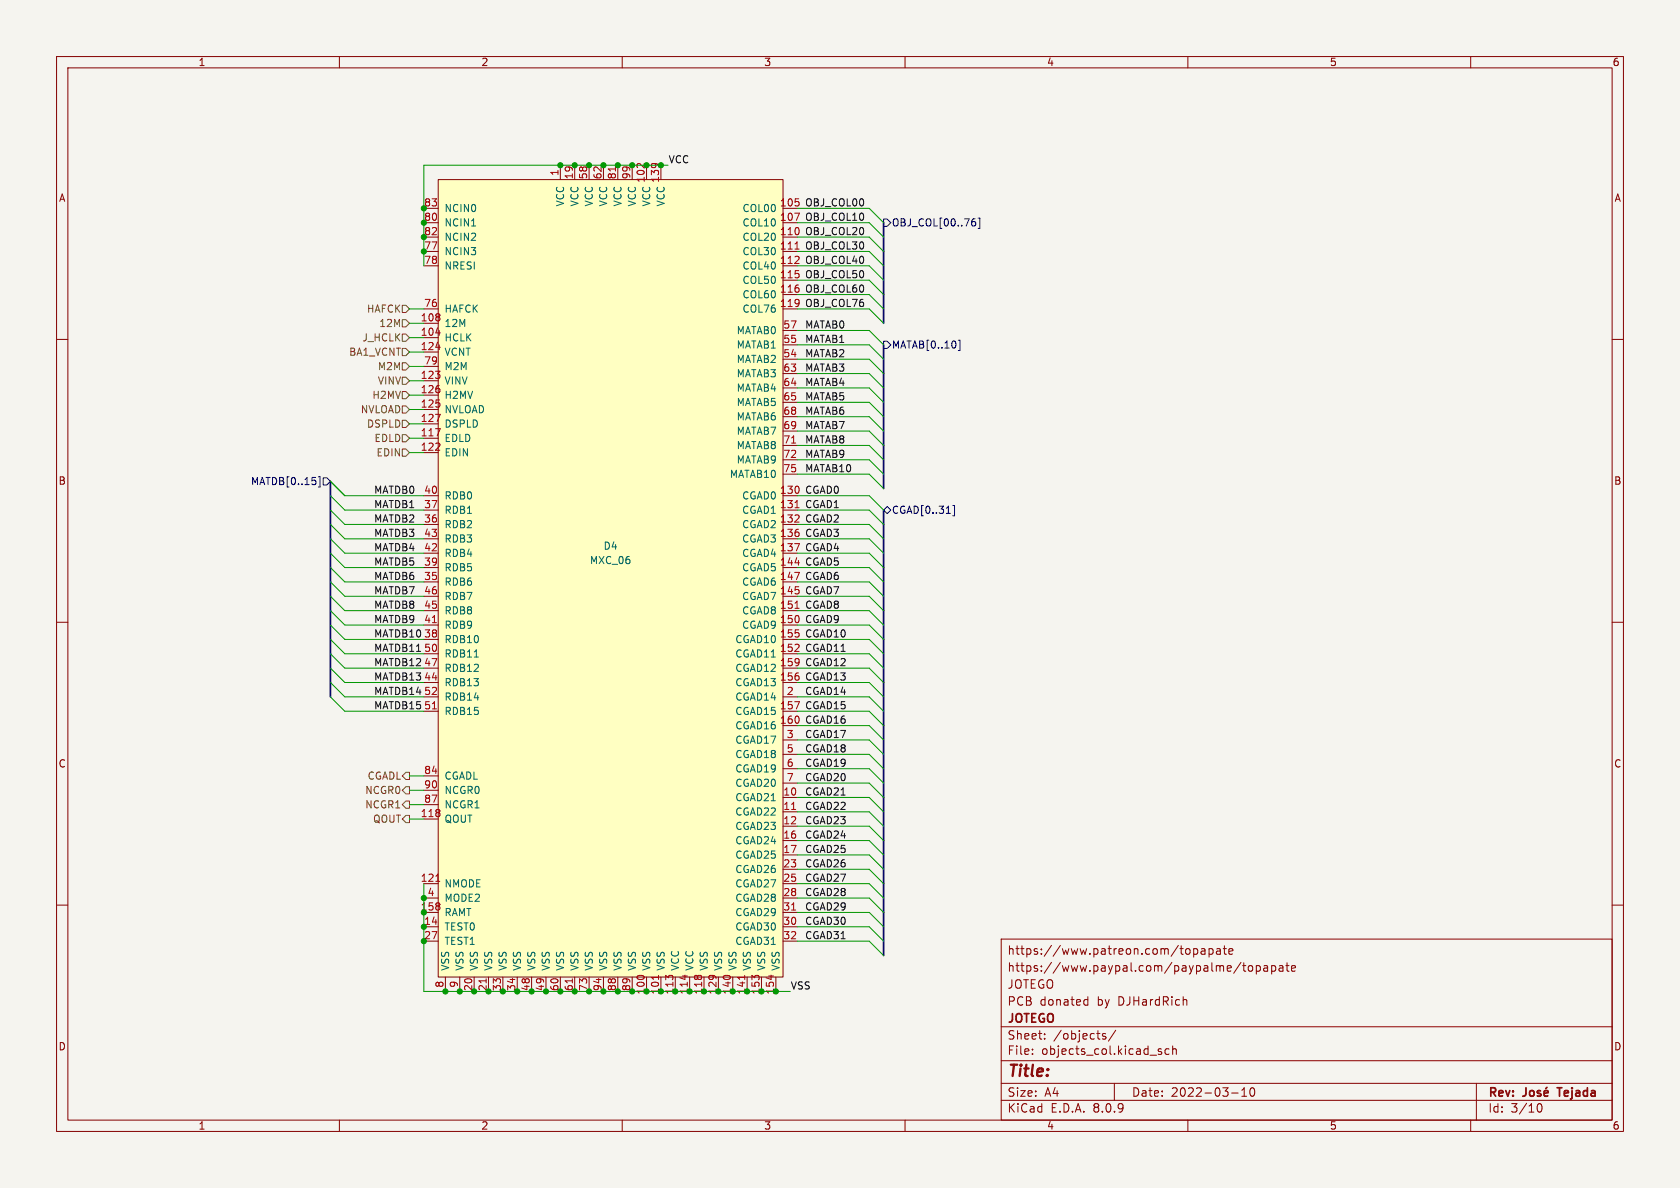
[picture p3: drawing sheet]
<svg xmlns="http://www.w3.org/2000/svg" width="297mm" height="210mm" viewBox="0 0 297 210" stroke-linecap="round" stroke-linejoin="round" font-family="sans-serif">
<defs><g id="words">
<text font-size="2.8" fill="#840000" x="178" y="190.9">Title:</text>
<g font-size="2.1" fill="#840000">
<text x="178" y="172">https://www.paypal.com/paypalme/topapate</text>
<text x="178" y="169">https://www.patreon.com/topapate</text>
<text x="178" y="178">PCB</text>
<text x="178" y="175">JOTEGO</text>
<text x="183.8" y="178">donated</text>
<text x="194" y="178">by</text>
<text x="197.8" y="178">DJHardRich</text>
<text x="178" y="184">Sheet:</text>
<text x="178" y="181.2">JOTEGO</text>
<text x="186.2" y="184">/objects/</text>
<text x="178" y="186.7">File:</text>
<text x="184.1" y="186.7">objects_col.kicad_sch</text>
<text x="178" y="196.9">KiCad</text>
<text x="178" y="194.1">Size:</text>
<text x="184.7" y="194.1">A4</text>
<text x="185.7" y="196.9">E.D.A.</text>
<text x="193.3" y="196.9">8.0.9</text>
<text x="200" y="194.1">Date:</text>
<text x="207" y="194.1">2022-03-10</text>
<text x="263" y="194.3">Rev:</text>
<text x="263" y="196.9">Id:</text>
<text x="267.1" y="196.9">3/10</text>
<text x="276.1" y="194.3">Tejada</text>
</g>
<g font-size="1.8" fill="#840000">
<text x="35" y="11.9">1</text>
<text x="85" y="11.9">2</text>
<text x="135" y="11.9">3</text>
<text x="185" y="11.9">4</text>
<text x="235" y="11.9">5</text>
<text x="285" y="11.9">6</text>
<text x="10.3" y="35.9">A</text>
<text x="285.3" y="35.9">A</text>
<text x="10.3" y="85.9">B</text>
<text x="285.3" y="85.9">B</text>
<text x="10.3" y="135.9">C</text>
<text x="285.3" y="135.9">C</text>
<text x="10.3" y="185.9">D</text>
<text x="285.3" y="185.9">D</text>
<text x="35" y="199.9">1</text>
<text x="85" y="199.9">2</text>
<text x="135" y="199.9">3</text>
<text x="185" y="199.9">4</text>
<text x="235" y="199.9">5</text>
<text x="285" y="199.9">6</text>
</g>
<g font-size="1.8" fill="#0f0f0f">
<text x="118.1" y="28.9">VCC</text>
<text x="142.2" y="41.6">OBJ_COL20</text>
<text x="142.2" y="36.6">OBJ_COL00</text>
<text x="142.2" y="39.1">OBJ_COL10</text>
<text x="142.2" y="44.2">OBJ_COL30</text>
<text x="142.2" y="46.7">OBJ_COL40</text>
<text x="142.2" y="51.8">OBJ_COL60</text>
<text x="142.2" y="49.3">OBJ_COL50</text>
<text x="142.2" y="54.3">OBJ_COL76</text>
<text x="142.2" y="58.2">MATAB0</text>
<text x="142.2" y="63.2">MATAB2</text>
<text x="142.2" y="60.7">MATAB1</text>
<text x="142.2" y="65.8">MATAB3</text>
<text x="142.2" y="70.9">MATAB5</text>
<text x="142.2" y="68.3">MATAB4</text>
<text x="142.2" y="73.4">MATAB6</text>
<text x="142.2" y="75.9">MATAB7</text>
<text x="142.2" y="81">MATAB9</text>
<text x="142.2" y="83.6">MATAB10</text>
<text x="142.2" y="78.5">MATAB8</text>
<text x="66" y="89.9">MATDB1</text>
<text x="66" y="87.4">MATDB0</text>
<text x="142.2" y="89.9">CGAD1</text>
<text x="142.2" y="87.4">CGAD0</text>
<text x="66" y="95">MATDB3</text>
<text x="66" y="92.4">MATDB2</text>
<text x="142.2" y="92.4">CGAD2</text>
<text x="142.2" y="95">CGAD3</text>
<text x="66" y="97.5">MATDB4</text>
<text x="66" y="100.1">MATDB5</text>
<text x="142.2" y="97.5">CGAD4</text>
<text x="142.2" y="100.1">CGAD5</text>
<text x="66" y="102.6">MATDB6</text>
<text x="66" y="107.7">MATDB8</text>
<text x="66" y="105.1">MATDB7</text>
<text x="142.2" y="105.1">CGAD7</text>
<text x="142.2" y="107.7">CGAD8</text>
<text x="142.2" y="102.6">CGAD6</text>
<text x="66" y="112.8">MATDB10</text>
<text x="66" y="110.2">MATDB9</text>
<text x="74.9" y="112.8">38</text>
<text x="142.2" y="112.8">CGAD10</text>
<text x="142.2" y="110.2">CGAD9</text>
<text x="66" y="117.8">MATDB12</text>
<text x="66" y="115.3">MATDB11</text>
<text x="74.9" y="117.9">47</text>
<text x="142.2" y="117.8">CGAD12</text>
<text x="142.2" y="115.3">CGAD11</text>
<text x="66" y="125.5">MATDB15</text>
<text x="66" y="122.9">MATDB14</text>
<text x="66" y="120.4">MATDB13</text>
<text x="74.9" y="120.4">44</text>
<text x="74.9" y="125.5">51</text>
<text x="142.2" y="120.4">CGAD13</text>
<text x="142.2" y="122.9">CGAD14</text>
<text x="142.2" y="125.5">CGAD15</text>
<text x="142.2" y="128">CGAD16</text>
<text x="142.2" y="130.5">CGAD17</text>
<text x="142.2" y="135.6">CGAD19</text>
<text x="142.2" y="133.1">CGAD18</text>
<text x="142.2" y="138.2">CGAD20</text>
<text x="142.2" y="143.2">CGAD22</text>
<text x="142.2" y="140.7">CGAD21</text>
<text x="142.2" y="145.8">CGAD23</text>
<text x="142.2" y="148.3">CGAD24</text>
<text x="142.2" y="150.9">CGAD25</text>
<text x="142.2" y="153.4">CGAD26</text>
<text x="142.2" y="155.9">CGAD27</text>
<text x="142.2" y="158.5">CGAD28</text>
<text x="142.2" y="161">CGAD29</text>
<text x="142.2" y="166.1">CGAD31</text>
<text x="142.2" y="163.6">CGAD30</text>
<text x="139.7" y="175">VSS</text>
</g>
<g font-size="1.8" fill="#a90000">
<text x="98.8" y="31.2" transform="rotate(-90 98.8 31.2)">1</text>
<text x="101.3" y="31.8" transform="rotate(-90 101.3 31.8)">19</text>
<text x="103.9" y="31.8" transform="rotate(-90 103.9 31.8)">58</text>
<text x="106.4" y="31.8" transform="rotate(-90 106.4 31.8)">62</text>
<text x="109" y="31.8" transform="rotate(-90 109 31.8)">81</text>
<text x="111.5" y="31.8" transform="rotate(-90 111.5 31.8)">99</text>
<text x="114" y="32.4" transform="rotate(-90 114 32.4)">102</text>
<text x="116.6" y="32.4" transform="rotate(-90 116.6 32.4)">139</text>
<text x="74.9" y="39.1">80</text>
<text x="74.9" y="41.7">82</text>
<text x="74.9" y="36.6">83</text>
<text x="137.8" y="36.6">105</text>
<text x="137.8" y="39.1">107</text>
<text x="137.8" y="41.7">110</text>
<text x="74.9" y="44.2">77</text>
<text x="74.9" y="46.7">78</text>
<text x="137.8" y="44.2">111</text>
<text x="137.8" y="46.7">112</text>
<text x="137.8" y="49.3">115</text>
<text x="137.8" y="51.8">116</text>
<text x="74.3" y="59.4">104</text>
<text x="74.3" y="56.9">108</text>
<text x="74.9" y="54.4">76</text>
<text x="137.8" y="54.4">119</text>
<text x="138.4" y="58.2">57</text>
<text x="74.3" y="62">124</text>
<text x="74.9" y="64.5">79</text>
<text x="138.4" y="63.2">54</text>
<text x="138.4" y="60.7">55</text>
<text x="138.4" y="65.8">63</text>
<text x="74.3" y="67.1">123</text>
<text x="74.3" y="69.6">126</text>
<text x="138.4" y="68.3">64</text>
<text x="138.4" y="70.9">65</text>
<text x="74.3" y="77.2">117</text>
<text x="74.3" y="72.1">125</text>
<text x="74.3" y="74.7">127</text>
<text x="138.4" y="73.4">68</text>
<text x="138.4" y="75.9">69</text>
<text x="74.3" y="79.8">122</text>
<text x="138.4" y="78.5">71</text>
<text x="138.4" y="81">72</text>
<text x="138.4" y="83.6">75</text>
<text x="74.9" y="89.9">37</text>
<text x="74.9" y="87.4">40</text>
<text x="137.8" y="87.4">130</text>
<text x="137.8" y="89.9">131</text>
<text x="74.9" y="92.5">36</text>
<text x="74.9" y="95">43</text>
<text x="137.8" y="92.5">132</text>
<text x="137.8" y="95">136</text>
<text x="74.9" y="100.1">39</text>
<text x="74.9" y="97.5">42</text>
<text x="137.8" y="97.5">137</text>
<text x="137.8" y="100.1">144</text>
<text x="74.9" y="102.6">35</text>
<text x="74.9" y="107.7">45</text>
<text x="74.9" y="105.2">46</text>
<text x="137.8" y="105.2">145</text>
<text x="137.8" y="102.6">147</text>
<text x="137.8" y="107.7">151</text>
<text x="74.9" y="110.2">41</text>
<text x="137.8" y="110.2">150</text>
<text x="137.8" y="112.8">155</text>
<text x="74.9" y="115.3">50</text>
<text x="137.8" y="115.3">152</text>
<text x="137.8" y="117.9">159</text>
<text x="74.9" y="122.9">52</text>
<text x="137.8" y="120.4">156</text>
<text x="137.8" y="125.5">157</text>
<text x="139" y="122.9">2</text>
<text x="137.8" y="128">160</text>
<text x="139" y="130.6">3</text>
<text x="74.9" y="136.9">84</text>
<text x="139" y="133.1">5</text>
<text x="139" y="135.6">6</text>
<text x="74.9" y="142">87</text>
<text x="74.9" y="139.4">90</text>
<text x="138.4" y="140.7">10</text>
<text x="138.4" y="143.3">11</text>
<text x="139" y="138.2">7</text>
<text x="74.3" y="144.5">118</text>
<text x="138.4" y="145.8">12</text>
<text x="138.4" y="148.3">16</text>
<text x="74.3" y="156">121</text>
<text x="138.4" y="150.9">17</text>
<text x="138.4" y="153.4">23</text>
<text x="138.4" y="156">25</text>
<text x="74.3" y="161">158</text>
<text x="75.5" y="158.5">4</text>
<text x="138.4" y="158.5">28</text>
<text x="138.4" y="161">31</text>
<text x="74.9" y="163.6">14</text>
<text x="74.9" y="166.1">27</text>
<text x="138.4" y="163.6">30</text>
<text x="138.4" y="166.1">32</text>
<text x="78.5" y="174.7" transform="rotate(-90 78.5 174.7)">8</text>
<text x="81" y="174.7" transform="rotate(-90 81 174.7)">9</text>
<text x="83.6" y="175.3" transform="rotate(-90 83.6 175.3)">20</text>
<text x="86.1" y="175.3" transform="rotate(-90 86.1 175.3)">21</text>
<text x="88.6" y="175.3" transform="rotate(-90 88.6 175.3)">33</text>
<text x="91.2" y="175.3" transform="rotate(-90 91.2 175.3)">34</text>
<text x="93.7" y="175.3" transform="rotate(-90 93.7 175.3)">48</text>
<text x="96.3" y="175.3" transform="rotate(-90 96.3 175.3)">49</text>
<text x="98.8" y="175.3" transform="rotate(-90 98.8 175.3)">60</text>
<text x="101.3" y="175.3" transform="rotate(-90 101.3 175.3)">61</text>
<text x="103.9" y="175.3" transform="rotate(-90 103.9 175.3)">73</text>
<text x="106.4" y="175.3" transform="rotate(-90 106.4 175.3)">94</text>
<text x="109" y="175.3" transform="rotate(-90 109 175.3)">88</text>
<text x="111.5" y="175.3" transform="rotate(-90 111.5 175.3)">89</text>
<text x="114" y="175.9" transform="rotate(-90 114 175.9)">100</text>
<text x="116.6" y="175.9" transform="rotate(-90 116.6 175.9)">101</text>
<text x="119.1" y="175.9" transform="rotate(-90 119.1 175.9)">113</text>
<text x="121.7" y="175.9" transform="rotate(-90 121.7 175.9)">114</text>
<text x="124.2" y="175.9" transform="rotate(-90 124.2 175.9)">118</text>
<text x="126.7" y="175.9" transform="rotate(-90 126.7 175.9)">129</text>
<text x="129.3" y="175.9" transform="rotate(-90 129.3 175.9)">140</text>
<text x="131.8" y="175.9" transform="rotate(-90 131.8 175.9)">141</text>
<text x="134.4" y="175.9" transform="rotate(-90 134.4 175.9)">153</text>
<text x="136.9" y="175.9" transform="rotate(-90 136.9 175.9)">154</text>
</g>
<g font-size="1.8" fill="#006464">
<text x="78.5" y="40.2">NCIN1</text>
<text x="78.5" y="37.7">NCIN0</text>
<text x="99.9" y="36.6" transform="rotate(-90 99.9 36.6)">VCC</text>
<text x="102.5" y="36.6" transform="rotate(-90 102.5 36.6)">VCC</text>
<text x="105" y="36.6" transform="rotate(-90 105 36.6)">VCC</text>
<text x="107.5" y="36.6" transform="rotate(-90 107.5 36.6)">VCC</text>
<text x="110.1" y="36.6" transform="rotate(-90 110.1 36.6)">VCC</text>
<text x="112.6" y="36.6" transform="rotate(-90 112.6 36.6)">VCC</text>
<text x="115.2" y="36.6" transform="rotate(-90 115.2 36.6)">VCC</text>
<text x="117.7" y="36.6" transform="rotate(-90 117.7 36.6)">VCC</text>
<text x="131.2" y="37.7">COL00</text>
<text x="131.2" y="40.2">COL10</text>
<text x="78.5" y="45.3">NCIN3</text>
<text x="78.5" y="47.9">NRESI</text>
<text x="78.5" y="42.8">NCIN2</text>
<text x="131.2" y="42.8">COL20</text>
<text x="131.2" y="45.3">COL30</text>
<text x="131.2" y="47.9">COL40</text>
<text x="131.2" y="50.4">COL50</text>
<text x="131.2" y="52.9">COL60</text>
<text x="78.5" y="58">12M</text>
<text x="78.5" y="55.5">HAFCK</text>
<text x="130.1" y="59.3">MATAB0</text>
<text x="131.2" y="55.5">COL76</text>
<text x="78.5" y="60.6">HCLK</text>
<text x="78.5" y="63.1">VCNT</text>
<text x="78.5" y="65.6">M2M</text>
<text x="130.1" y="64.4">MATAB2</text>
<text x="130.1" y="61.8">MATAB1</text>
<text x="78.5" y="68.2">VINV</text>
<text x="78.5" y="70.7">H2MV</text>
<text x="130.1" y="66.9">MATAB3</text>
<text x="130.1" y="69.4">MATAB4</text>
<text x="130.1" y="72">MATAB5</text>
<text x="78.5" y="73.3">NVLOAD</text>
<text x="78.5" y="75.8">DSPLD</text>
<text x="130.1" y="74.5">MATAB6</text>
<text x="130.1" y="77.1">MATAB7</text>
<text x="78.5" y="78.3">EDLD</text>
<text x="78.5" y="80.9">EDIN</text>
<text x="130.1" y="79.6">MATAB8</text>
<text x="130.1" y="82.1">MATAB9</text>
<text x="78.5" y="88.5">RDB0</text>
<text x="128.9" y="84.7">MATAB10</text>
<text x="131.1" y="88.5">CGAD0</text>
<text x="78.5" y="93.6">RDB2</text>
<text x="78.5" y="91">RDB1</text>
<text x="131.1" y="91">CGAD1</text>
<text x="131.1" y="93.6">CGAD2</text>
<text x="78.5" y="101.2">RDB5</text>
<text x="78.5" y="98.7">RDB4</text>
<text x="78.5" y="96.1">RDB3</text>
<text x="104.2" y="99.9">MXC_06</text>
<text x="106.6" y="97.4">D4</text>
<text x="131.1" y="96.1">CGAD3</text>
<text x="131.1" y="98.7">CGAD4</text>
<text x="131.1" y="101.2">CGAD5</text>
<text x="78.5" y="103.7">RDB6</text>
<text x="78.5" y="106.3">RDB7</text>
<text x="131.1" y="106.3">CGAD7</text>
<text x="131.1" y="103.7">CGAD6</text>
<text x="78.5" y="113.9">RDB10</text>
<text x="78.5" y="111.4">RDB9</text>
<text x="78.5" y="108.8">RDB8</text>
<text x="129.9" y="113.9">CGAD10</text>
<text x="131.1" y="111.4">CGAD9</text>
<text x="131.1" y="108.8">CGAD8</text>
<text x="78.5" y="119">RDB12</text>
<text x="78.5" y="116.4">RDB11</text>
<text x="129.9" y="116.4">CGAD11</text>
<text x="129.9" y="119">CGAD12</text>
<text x="78.5" y="121.5">RDB13</text>
<text x="78.5" y="124.1">RDB14</text>
<text x="129.9" y="121.5">CGAD13</text>
<text x="129.9" y="124.1">CGAD14</text>
<text x="78.5" y="126.6">RDB15</text>
<text x="129.9" y="126.6">CGAD15</text>
<text x="129.9" y="129.1">CGAD16</text>
<text x="129.9" y="131.7">CGAD17</text>
<text x="129.9" y="134.2">CGAD18</text>
<text x="129.9" y="136.8">CGAD19</text>
<text x="78.5" y="138">CGADL</text>
<text x="78.5" y="143.1">NCGR1</text>
<text x="78.5" y="140.6">NCGR0</text>
<text x="129.9" y="141.8">CGAD21</text>
<text x="129.9" y="139.3">CGAD20</text>
<text x="78.5" y="145.6">QOUT</text>
<text x="129.9" y="144.4">CGAD22</text>
<text x="129.9" y="146.9">CGAD23</text>
<text x="129.9" y="149.5">CGAD24</text>
<text x="129.9" y="152">CGAD25</text>
<text x="129.9" y="154.5">CGAD26</text>
<text x="78.5" y="157.1">NMODE</text>
<text x="78.5" y="159.6">MODE2</text>
<text x="129.9" y="157.1">CGAD27</text>
<text x="129.9" y="159.6">CGAD28</text>
<text x="78.5" y="164.7">TEST0</text>
<text x="78.5" y="162.2">RAMT</text>
<text x="78.5" y="167.2">TEST1</text>
<text x="129.9" y="164.7">CGAD30</text>
<text x="129.9" y="162.2">CGAD29</text>
<text x="129.9" y="167.2">CGAD31</text>
<text x="79.6" y="171.7" transform="rotate(-90 79.6 171.7)">VSS</text>
<text x="82.1" y="171.7" transform="rotate(-90 82.1 171.7)">VSS</text>
<text x="84.7" y="171.7" transform="rotate(-90 84.7 171.7)">VSS</text>
<text x="87.2" y="171.7" transform="rotate(-90 87.2 171.7)">VSS</text>
<text x="89.8" y="171.7" transform="rotate(-90 89.8 171.7)">VSS</text>
<text x="92.3" y="171.7" transform="rotate(-90 92.3 171.7)">VSS</text>
<text x="94.8" y="171.7" transform="rotate(-90 94.8 171.7)">VSS</text>
<text x="97.4" y="171.7" transform="rotate(-90 97.4 171.7)">VSS</text>
<text x="99.9" y="171.7" transform="rotate(-90 99.9 171.7)">VSS</text>
<text x="102.5" y="171.7" transform="rotate(-90 102.5 171.7)">VSS</text>
<text x="105" y="171.7" transform="rotate(-90 105 171.7)">VSS</text>
<text x="107.5" y="171.7" transform="rotate(-90 107.5 171.7)">VSS</text>
<text x="110.1" y="171.7" transform="rotate(-90 110.1 171.7)">VSS</text>
<text x="112.6" y="171.7" transform="rotate(-90 112.6 171.7)">VSS</text>
<text x="115.2" y="171.7" transform="rotate(-90 115.2 171.7)">VSS</text>
<text x="117.7" y="171.7" transform="rotate(-90 117.7 171.7)">VSS</text>
<text x="120.2" y="171.7" transform="rotate(-90 120.2 171.7)">VCC</text>
<text x="122.8" y="171.7" transform="rotate(-90 122.8 171.7)">VCC</text>
<text x="125.3" y="171.7" transform="rotate(-90 125.3 171.7)">VSS</text>
<text x="127.9" y="171.7" transform="rotate(-90 127.9 171.7)">VSS</text>
<text x="130.4" y="171.7" transform="rotate(-90 130.4 171.7)">VSS</text>
<text x="132.9" y="171.7" transform="rotate(-90 132.9 171.7)">VSS</text>
<text x="135.5" y="171.7" transform="rotate(-90 135.5 171.7)">VSS</text>
<text x="138" y="171.7" transform="rotate(-90 138 171.7)">VSS</text>
</g>
<g font-size="1.8" fill="#000084">
<text x="157.6" y="40.2">OBJ_COL[00..76]</text>
<text x="157.6" y="61.8">MATAB[0..10]</text>
<text x="44.3" y="86">MATDB[0..15]</text>
<text x="157.6" y="91">CGAD[0..31]</text>
</g>
<g font-size="1.8" fill="#725600">
<text x="64.8" y="55.5">HAFCK</text>
<text x="66.9" y="58">12M</text>
<text x="61.6" y="63.1">BA1_VCNT</text>
<text x="64" y="60.6">J_HCLK</text>
<text x="66.7" y="65.6">M2M</text>
<text x="65.7" y="70.7">H2MV</text>
<text x="66.7" y="68.2">VINV</text>
<text x="63.7" y="73.3">NVLOAD</text>
<text x="64.8" y="75.8">DSPLD</text>
<text x="66.1" y="78.3">EDLD</text>
<text x="66.5" y="80.9">EDIN</text>
<text x="64.5" y="140.6">NCGR0</text>
<text x="64.5" y="143.1">NCGR1</text>
<text x="64.9" y="138">CGADL</text>
<text x="65.9" y="145.6">QOUT</text>
</g>
</g></defs>
<path d="M0 0h297v210h-297z" fill="#f5f4ef" stroke="#f5f4ef" stroke-width=".18"/>
<g fill="none" stroke="#840000" stroke-width=".18">
<path d="M10 10h277v190h-277zM12 12h273v186h-273zM60 10v2M110 10v2M160 10v2M210 10v2M260 10v2M10 60h2M285 60h2M10 110h2M285 110h2M10 160h2"/>
<path d="M177 166h108v32h-108zM191.9 176.7l.4 .1M192.3 176.2v1.5M192.3 177.6l-.4 .1M209.6 176.7l.2 .2v.8M210.3 167.8v.8M211 167.7v1.5M211 167.8l.5-.1 .2 .3v.4l-.1 .2h-.6M212.4 167.8h.6v.9M213 168.1h-.5a.29 .29 0 0 0-.2 .3 .29 .29 0 0 0 .2 .3l.5-.1M213.7 167.8l.5-.1 .3 .3v.4l-.2 .2h-.6M213.7 167.7v1.5"/>
<path d="M215.1 167.8h.6v.9M215.7 168.1h-.5a.29 .29 0 0 0-.2 .3 .29 .29 0 0 0 .2 .3l.5-.1M216.2 167.7h.6M216.5 167.2v1.3l.3 .2M217.2 168.2l.8-.1-.1-.3-.4-.1-.3 .2 .1 .7h.6M219.4 170.1l-1.3 2M219.7 170.7h.5M219.9 170.2v1.3l.3 .2M220.8 170.8l.4-.1 .3 .3v.4l-.3 .3-.4-.1-.1-.2v-.4zM222.1 170.8l.4-.1 .3 .3v.4l-.1 .2h-.6M222.1 170.7v1.5M223.5 170.8h.5l.1 .9"/>
<path d="M224.1 171.1h-.5a.29 .29 0 0 0-.2 .3 .29 .29 0 0 0 .2 .3l.5-.1M224.8 170.8l.4-.1 .3 .3v.4l-.1 .2h-.6M224.8 170.7v1.5M226.2 170.8h.5l.1 .9M226.8 171.1h-.5a.29 .29 0 0 0-.2 .3 .29 .29 0 0 0 .2 .3l.5-.1M227.3 170.7h.6M227.5 170.2v1.3l.4 .2M228.3 171.2l.7-.1v-.3l-.5-.1-.2 .2 .1 .7h.6M285 160h2M60 198v2M110 198v2M160 198v2"/>
<path d="M177 194.5h108M177 191.5h108M177 187.5h108M177 181.5h108M182.5 186.3v.1M182.5 185.5v.1M184.7 183.6v.1M184.7 182.8v.1M195.5 182.8l-.4-.1-.2 .2 .1 .2 .5 .2v.3h-.6M197 191.5v3M197.2 182.1l-1.2 2M205 185.9l.3 .1 .1 .2-.2 .2h-.3"/>
<path d="M205 185.4l.3 .1M206.7 185.5l-.5-.1-.2 .3v.4l.1 .2h.6M207.3 185.5l.2-.1 .4 .1 .1 .9M207.3 184.9v1.5M210 198v2M217.7 193.2h1.2M219.5 193.8h.9M219.5 192.7l.5-.4v1.5M221.1 192.4l.2-.1a.81 .81 0 0 1 .6 .6 .81 .81 0 0 1-.3 .8l-.1 .1a.81 .81 0 0 1-.4-1.4zM260 198v2M261 191.5v6.5M271.7 195.7l.2-.5 .2-.1a.81 .81 0 0 1 .6 .6 .81 .81 0 0 1-.3 .8h-.4l-.3-.5"/>
</g>
<path d="M269.8 192.3v1.1a.48 .48 0 0 1-.6 .4M270.6 192.9l.3-.1 .3 .3v.4l-.3 .3-.3-.1-.2-.2v-.4zM272.3 192.9l-.3-.1-.2 .2v.2l.5 .2v.3h-.5M273 193.3l.7-.2-.1-.2-.4-.1-.2 .2 .1 .7h.5M273.5 192.2l-.2 .2M275.3 192.3h.8" fill="none" stroke="#840000" stroke-width=".3"/>
<path d="M77.5 31.8h60.9v140.9h-60.9z" fill="#ffffc2"/>
<g fill="none" stroke="#840000" stroke-width=".18">
<path d="M74.9 39.4h2.6M74.9 36.8h2.6M77.5 31.8h60.9v140.9h-60.9zM99.1 29.2v2.6M101.6 29.2v2.6M104.1 29.2v2.6M106.7 29.2v2.6M109.2 29.2v2.6M111.8 29.2v2.6M74.9 54.6h2.6M74.9 44.5h2.6M74.9 47h2.6"/>
<path d="M74.9 41.9h2.6M138.4 58.4h2.6M74.9 64.8h2.6M138.4 63.5h2.6M138.4 61h2.6M138.4 66h2.6M138.4 68.6h2.6M138.4 71.1h2.6M138.4 73.7h2.6M138.4 76.2h2.6M138.4 78.7h2.6M74.9 92.7h2.6"/>
<path d="M74.9 90.2h2.6M74.9 87.6h2.6M74.9 97.8h2.6M74.9 95.3h2.6M138.4 81.3h2.6M138.4 83.8h2.6M74.9 102.9h2.6M74.9 113h2.6M74.9 100.3h2.6M74.9 110.5h2.6M74.9 108h2.6M74.9 105.4h2.6"/>
<path d="M74.9 118.1h2.6M74.9 115.6h2.6M74.9 123.2h2.6M74.9 120.7h2.6M74.9 125.7h2.6M74.9 137.2h2.6M74.9 139.7h2.6M138.4 123.2h2.6M138.4 130.8h2.6M138.4 133.4h2.6M138.4 135.9h2.6M138.4 138.4h2.6"/>
<path d="M74.9 158.8h2.6M74.9 142.2h2.6M138.4 141h2.6M138.4 143.5h2.6M138.4 146.1h2.6M138.4 148.6h2.6M138.4 151.1h2.6M138.4 153.7h2.6M138.4 156.2h2.6M138.4 158.8h2.6M74.9 163.8h2.6M74.9 166.4h2.6"/>
<path d="M78.7 172.7v2.6M81.3 172.7v2.6M83.8 172.7v2.6M86.4 172.7v2.6M88.9 172.7v2.6M91.4 172.7v2.6M94 172.7v2.6M96.5 172.7v2.6M99.1 172.7v2.6M101.6 172.7v2.6M104.1 172.7v2.6M106.7 172.7v2.6"/>
<path d="M109.2 172.7v2.6M111.8 172.7v2.6M138.4 163.8h2.6M138.4 166.4h2.6M138.4 161.3h2.6"/>
</g>
<g fill="none" stroke="#a90000" stroke-width=".18">
<path d="M108.8 29.5v.7M112.7 29h.5M113.9 28.9v.8M140.5 37.7h.8l-.5 1.3M77 58.8h.8M140.5 46.6h.8M140.5 44h.8M141.2 45.4v.4M77 75.8h.8l-.5 1.3M77 79.6h.8M77 73.2h.8l-.5 1.3M77 61.4h.8"/>
<path d="M77.7 78.4v.5M139.9 78.3h.8M140.5 92.3h.8M140.5 96.1h.8l-.5 1.3M140.5 89.8h.8M140.5 99.5h.8M141.2 91.1v.5M76.4 110.1h.8M140.5 101.2h.8l-.5 1.3M140.5 115.2h.8M140.5 107.5h.8M141.2 114v.4"/>
<path d="M76.4 125.3h.8M140.5 124h.8l-.5 1.3M77 155.8h.8M139.9 143.1h.8M85.9 173v.7M101.2 173v.7M116.4 172.4v.7M121.1 172.4v.7M131.7 172.4v.7M136.3 172.4v.7M139.9 160.9h.8"/>
</g>
<path d="M83.4 39.9h.7M83.8 116.1h.8" fill="none" stroke="#006464" stroke-width=".18"/>
<g fill="none" stroke="#725600" stroke-width=".18">
<path d="M71.1 54h.7l.6 .6-.6 .6h-.7zM71.1 56.5h.7l.6 .7-.6 .6h-.7zM71.1 59.1h.7l.6 .6-.6 .6h-.7zM71.1 69.2h.7l.6 .7-.6 .6h-.7zM71.1 79.4h.7l.6 .6-.6 .6h-.7zM71.1 64.1h.7l.6 .7-.6 .6h-.7zM71.1 61.6h.7l.6 .6-.6 .7h-.7zM71.1 66.7h.7l.6 .6-.6 .6h-.7zM71.1 71.8h.7l.6 .6-.6 .6h-.7zM71.1 74.3h.7l.6 .6-.6 .7h-.7zM71.1 76.8h.7l.6 .7-.6 .6h-.7zM71.1 139.7l.7-.6h.6v1.2h-.6z"/>
<path d="M71.8 136.5h.6v1.3h-.6l-.7-.6zM71.1 144.8l.7-.7h.6v1.3h-.6zM71.8 141.6h.6v1.3h-.6l-.7-.7z"/>
</g>
<path d="M156.2 38.7h.6l.7 .7-.7 .6h-.6zM172 39.2h.3l.2 .2-.1 .4-.4 .1M172.4 38.7h-.4M172.9 38.6h.3v1.8h-.3M156.2 60.3h.6l.7 .7-.7 .6h-.6zM169.4 60.1h.3v1.9h-.3M56.3 84.3h.3v1.8h-.3M57.1 84.5h.7l.6 .6-.6 .6h-.7zM156.8 89.5l.7 .7-.7 .6-.6-.6zM168.4 89.4h.3v1.8h-.3" fill="none" stroke="#000084" stroke-width=".18"/>
<path d="M156.2 39.4v17.8M156.2 61v25.4M58.4 85.1v38.1M156.2 90.2v78.7" fill="none" stroke="#000084" stroke-width=".3"/>
<g fill="none" stroke="#009600" stroke-width=".18">
<path d="M118.1 29.2h-43.2v17.8M141 36.8h12.7l2.5 2.6M141 39.4h12.7l2.5 2.5M72.4 54.6h2.5M72.4 57.2h2.5M72.4 59.7h2.5M141 47h12.7l2.5 2.5M141 54.6h12.7l2.5 2.6M141 52.1h12.7l2.5 2.5M141 41.9h12.7l2.5 2.6M141 49.5h12.7l2.5 2.6M141 58.4h12.7l2.5 2.6"/>
<path d="M141 44.5h12.7l2.5 2.5M72.4 64.8h2.5M72.4 62.2h2.5M72.4 74.9h2.5M72.4 69.9h2.5M72.4 77.5h2.5M72.4 67.3h2.5M72.4 72.4h2.5M141 78.7h12.7l2.5 2.6M141 76.2h12.7l2.5 2.5M141 73.7h12.7l2.5 2.5M141 63.5h12.7l2.5 2.5"/>
<path d="M141 68.6h12.7l2.5 2.5M141 61h12.7l2.5 2.5M141 71.1h12.7l2.5 2.6M141 66h12.7l2.5 2.6M58.4 97.8l2.6 2.5h13.9M58.4 95.3l2.6 2.5h13.9M58.4 87.6l2.6 2.6h13.9M58.4 85.1l2.6 2.5h13.9M58.4 90.2l2.6 2.5h13.9M58.4 92.7l2.6 2.6h13.9M72.4 80h2.5M141 97.8h12.7l2.5 2.5"/>
<path d="M141 81.3h12.7l2.5 2.5M141 90.2h12.7l2.5 2.5M141 87.6h12.7l2.5 2.6M141 92.7h12.7l2.5 2.6M141 95.3h12.7l2.5 2.5M141 83.8h12.7l2.5 2.6M58.4 113l2.6 2.6h13.9M58.4 118.1l2.6 2.6h13.9M58.4 108l2.6 2.5h13.9M58.4 115.6l2.6 2.5h13.9M58.4 102.9l2.6 2.5h13.9M58.4 105.4l2.6 2.6h13.9"/>
<path d="M58.4 100.3l2.6 2.6h13.9M58.4 110.5l2.6 2.5h13.9M141 115.6h12.7l2.5 2.5M141 100.3h12.7l2.5 2.6M141 110.5h12.7l2.5 2.5M141 118.1h12.7l2.5 2.6M141 105.4h12.7l2.5 2.6M141 108h12.7l2.5 2.5M141 102.9h12.7l2.5 2.5M141 113h12.7l2.5 2.6M58.4 123.2l2.6 2.5h13.9M58.4 120.7l2.6 2.5h13.9"/>
<path d="M72.4 139.7h2.5M72.4 137.2h2.5M141 138.4h12.7l2.5 2.6M141 135.9h12.7l2.5 2.5M141 130.8h12.7l2.5 2.6M141 133.4h12.7l2.5 2.5M141 120.7h12.7l2.5 2.5M141 125.7h12.7l2.5 2.6M141 128.3h12.7l2.5 2.5M141 123.2h12.7l2.5 2.5M72.4 144.8h2.5M72.4 142.2h2.5"/>
<path d="M74.9 156.2v19.1h64.8M141 158.8h12.7l2.5 2.5M141 153.7h12.7l2.5 2.5M141 148.6h12.7l2.5 2.5M141 151.1h12.7l2.5 2.6M141 156.2h12.7l2.5 2.6M141 146.1h12.7l2.5 2.5M141 141h12.7l2.5 2.5M141 143.5h12.7l2.5 2.6M141 166.4h12.7l2.5 2.5M141 163.8h12.7l2.5 2.6M141 161.3h12.7l2.5 2.5"/>
</g>
<g fill="#009600" stroke="#009600" stroke-width=".18">
<circle cx="104.1" cy="29.2" r=".46"/>
<circle cx="99.1" cy="29.2" r=".46"/>
<circle cx="101.6" cy="29.2" r=".46"/>
<circle cx="106.7" cy="29.2" r=".46"/>
<circle cx="109.2" cy="29.2" r=".46"/>
<circle cx="74.9" cy="44.5" r=".46"/>
<circle cx="74.9" cy="39.4" r=".46"/>
<circle cx="74.9" cy="41.9" r=".46"/>
<circle cx="111.8" cy="29.2" r=".46"/>
<circle cx="116.8" cy="29.2" r=".46"/>
<circle cx="114.3" cy="29.2" r=".46"/>
<circle cx="74.9" cy="36.8" r=".46"/>
<circle cx="106.7" cy="175.3" r=".46"/>
<circle cx="104.1" cy="175.3" r=".46"/>
<circle cx="99.1" cy="175.3" r=".46"/>
<circle cx="101.6" cy="175.3" r=".46"/>
<circle cx="111.8" cy="175.3" r=".46"/>
<circle cx="109.2" cy="175.3" r=".46"/>
<circle cx="114.3" cy="175.3" r=".46"/>
<circle cx="86.4" cy="175.3" r=".46"/>
<circle cx="83.8" cy="175.3" r=".46"/>
<circle cx="81.3" cy="175.3" r=".46"/>
<circle cx="88.9" cy="175.3" r=".46"/>
<circle cx="132.1" cy="175.3" r=".46"/>
<circle cx="134.6" cy="175.3" r=".46"/>
<circle cx="129.5" cy="175.3" r=".46"/>
<circle cx="91.4" cy="175.3" r=".46"/>
<circle cx="94" cy="175.3" r=".46"/>
<circle cx="96.5" cy="175.3" r=".46"/>
<circle cx="78.7" cy="175.3" r=".46"/>
<circle cx="74.9" cy="166.4" r=".46"/>
<circle cx="74.9" cy="163.8" r=".46"/>
<circle cx="119.4" cy="175.3" r=".46"/>
<circle cx="121.9" cy="175.3" r=".46"/>
<circle cx="116.8" cy="175.3" r=".46"/>
<circle cx="124.5" cy="175.3" r=".46"/>
<circle cx="127" cy="175.3" r=".46"/>
<circle cx="74.9" cy="161.3" r=".46"/>
<circle cx="74.9" cy="158.8" r=".46"/>
<circle cx="137.2" cy="175.3" r=".46"/>
</g>
<use href="#words"/>
</svg>
